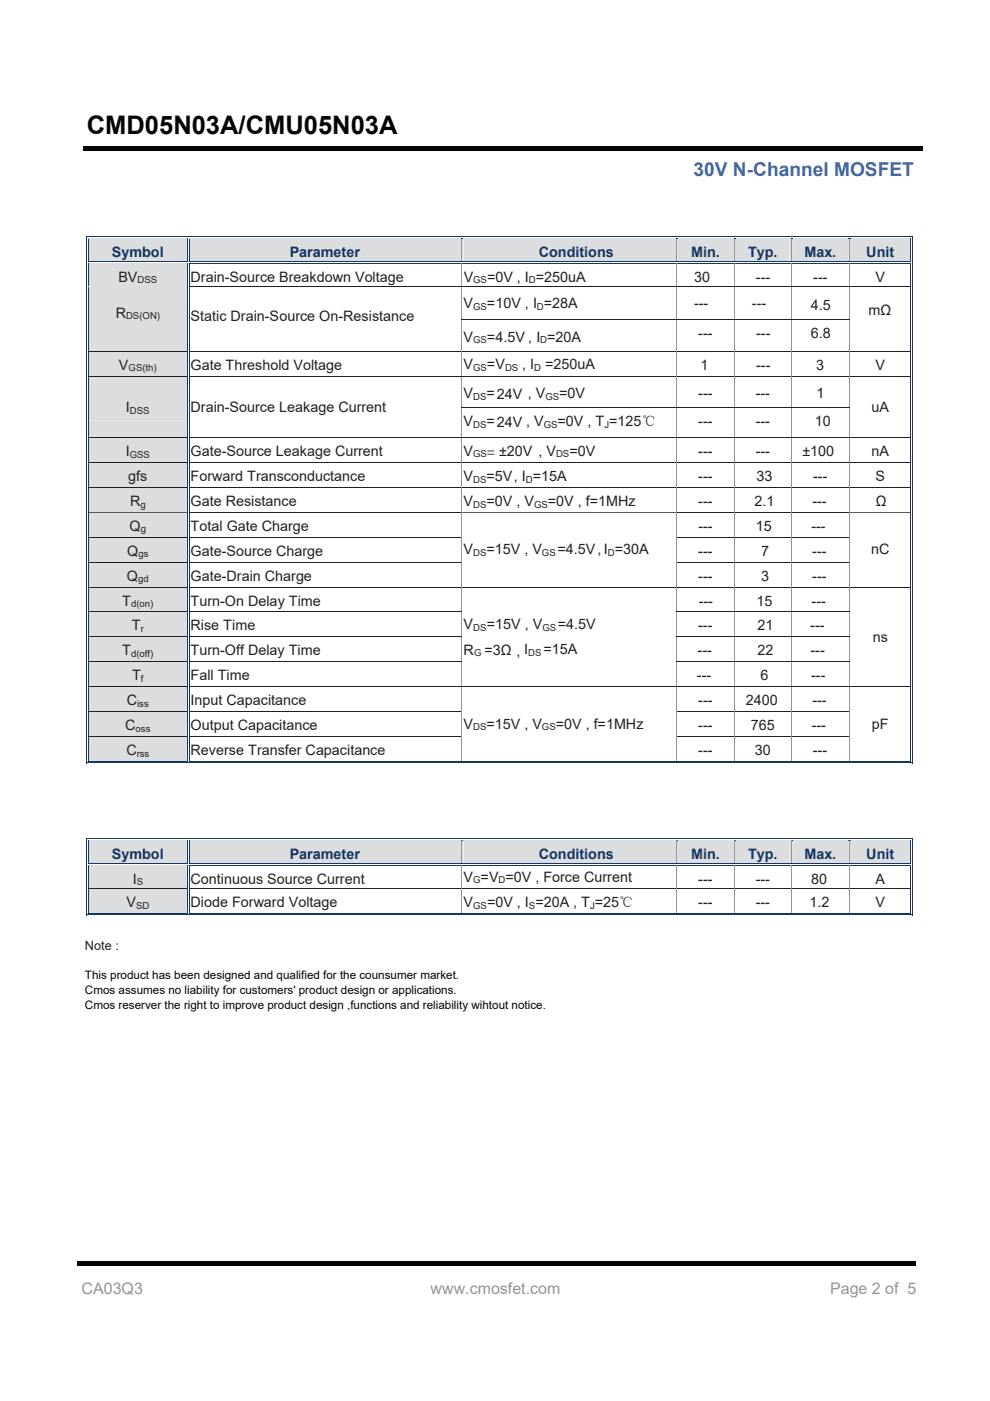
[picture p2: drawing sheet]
<svg xmlns="http://www.w3.org/2000/svg" width="210mm" height="297mm" viewBox="0 0 210 297" stroke-linecap="round" stroke-linejoin="round" font-family="sans-serif">
<defs><g id="words">
<text font-size="5.4" fill="#040503" x="18.4" y="28.4">CMD05N03A/CMU05N03A</text>
<text font-size="4.1" fill="#3f6ab1" x="147.1" y="37.2">30V N-Channel MOSFET</text>
<g font-size="3.4" fill="#939598">
<text x="17.3" y="274.4">CA03Q3</text>
<text x="91.3" y="274.4">www.cmosfet.com</text>
<text x="176" y="274.4">Page 2 of 5</text>
</g>
<g font-size="3" fill="#153662">
<text x="23.7" y="54.5">Symbol</text>
<text x="61.4" y="54.5">Parameter</text>
<text x="114.2" y="54.5">Conditions</text>
<text x="146.5" y="54.5">Min.</text>
<text x="158.6" y="54.5">Typ.</text>
<text x="170.6" y="54.5">Max.</text>
<text x="183.7" y="54.5">Unit</text>
<text x="23.7" y="182.1">Symbol</text>
<text x="61.4" y="182.1">Parameter</text>
<text x="114.2" y="182.1">Conditions</text>
<text x="146.5" y="182.1">Min.</text>
<text x="158.6" y="182.1">Typ.</text>
<text x="170.6" y="182.1">Max.</text>
<text x="183.7" y="182.1">Unit</text>
</g>
<g font-size="3" fill="#231f20">
<text x="25.1" y="59.8">BV</text>
<text x="40.4" y="59.8">Drain-Source Breakdown Voltage</text>
<text x="98.3" y="59.8">V</text>
<text x="103.3" y="59.8">=0V , I =250uA</text>
<text x="147.2" y="59.8">30</text>
<text x="160.3" y="59.8">---</text>
<text x="172.4" y="59.8">---</text>
<text x="185.7" y="59.8">V</text>
<text x="98.3" y="65.4">V</text>
<text x="103.3" y="65.4">=10V , I =28A</text>
<text x="147.2" y="65.2">---</text>
<text x="159.4" y="65.2">---</text>
<text x="171.9" y="65.7">4.5</text>
<text x="24.5" y="67.4">R</text>
<text x="40.4" y="68.1">Static Drain-Source On-Resistance</text>
<text x="148" y="71.7">---</text>
<text x="160.3" y="71.7">---</text>
<text x="171.9" y="71.7">6.8</text>
<text x="184.2" y="66.8">mΩ</text>
<text x="98.3" y="72.4">V</text>
<text x="103.3" y="72.4">=4.5V , I =20A</text>
<text x="25.2" y="78.4">V</text>
<text x="40.4" y="78.4">Gate Threshold Voltage</text>
<text x="98.3" y="78.3">V</text>
<text x="103.3" y="78.3">=V</text>
<text x="110.7" y="78.3">, I</text>
<text x="115.6" y="78.3">=250uA</text>
<text x="148.5" y="78.4">1</text>
<text x="160.3" y="78.4">---</text>
<text x="173.1" y="78.4">3</text>
<text x="185.6" y="78.4">V</text>
<text x="26.7" y="87.4">I</text>
<text x="40.4" y="87.4">Drain-Source Leakage Current</text>
<text x="98.3" y="84.4">V</text>
<text x="103.1" y="84.4">=24V , V</text>
<text x="118.6" y="84.4">=0V</text>
<text x="148" y="84.4">---</text>
<text x="160.2" y="84.4">---</text>
<text x="173.1" y="84.4">1</text>
<text x="184.8" y="87.4">uA</text>
<text x="98.3" y="90.4">V</text>
<text x="103.1" y="90.4">=24V , V</text>
<text x="118.2" y="90.4">=0V , T =125℃</text>
<text x="148" y="90.4">---</text>
<text x="160.2" y="90.4">---</text>
<text x="172.7" y="90.4">10</text>
<text x="26.6" y="96.7">I</text>
<text x="27.2" y="102">gfs</text>
<text x="40.4" y="102">Forward Transconductance</text>
<text x="40.4" y="96.7">Gate-Source Leakage Current</text>
<text x="98.3" y="96.6">V</text>
<text x="98.3" y="102">V</text>
<text x="103.1" y="102">=5V, I =15A</text>
<text x="105.8" y="96.6">±20V , V</text>
<text x="120.7" y="96.6">=0V</text>
<text x="148" y="102">---</text>
<text x="148" y="96.7">---</text>
<text x="160.2" y="96.7">---</text>
<text x="160.4" y="102">33</text>
<text x="170.1" y="96.7">±100</text>
<text x="172.4" y="102">---</text>
<text x="184.8" y="96.7">nA</text>
<text x="185.6" y="102">S</text>
<text x="27.6" y="107.3">R</text>
<text x="40.4" y="107.3">Gate Resistance</text>
<text x="98.3" y="107.3">V</text>
<text x="103.1" y="107.3">=0V , V</text>
<text x="116.1" y="107.3">=0V , f=1MHz</text>
<text x="148.1" y="107.3">---</text>
<text x="160" y="107.3">2.1</text>
<text x="172.2" y="107.3">---</text>
<text x="185.7" y="107.4">Ω</text>
<text x="27.5" y="112.5">Q</text>
<text x="40.4" y="112.5">Total Gate Charge</text>
<text x="148.1" y="112.5">---</text>
<text x="160.2" y="112.5">15</text>
<text x="172" y="112.5">---</text>
<text x="27" y="117.8">Q</text>
<text x="40.4" y="117.8">Gate-Source Charge</text>
<text x="98.3" y="117.5">V</text>
<text x="103.1" y="117.5">=15V , V</text>
<text x="118.2" y="117.5">=4.5V,I =30A</text>
<text x="148.1" y="117.8">---</text>
<text x="161.4" y="117.8">7</text>
<text x="172.2" y="117.8">---</text>
<text x="184.7" y="117.5">nC</text>
<text x="26.9" y="123.1">Q</text>
<text x="40.4" y="123.1">Gate-Drain Charge</text>
<text x="148" y="123.1">---</text>
<text x="161.4" y="123.1">3</text>
<text x="172.2" y="123.1">---</text>
<text x="25.9" y="128.4">T</text>
<text x="40.4" y="128.4">Turn-On Delay Time</text>
<text x="148.1" y="128.4">---</text>
<text x="160.4" y="128.4">15</text>
<text x="172.1" y="128.4">---</text>
<text x="27.9" y="133.7">T</text>
<text x="40.4" y="133.7">Rise Time</text>
<text x="98.3" y="133.4">V</text>
<text x="103.2" y="133.4">=15V , V</text>
<text x="118.3" y="133.4">=4.5V</text>
<text x="148" y="133.7">---</text>
<text x="160.6" y="133.7">21</text>
<text x="171.8" y="133.7">---</text>
<text x="185" y="136">ns</text>
<text x="25.9" y="138.9">T</text>
<text x="40.4" y="138.9">Turn-Off Delay Time</text>
<text x="98.3" y="138.8">R</text>
<text x="102.7" y="138.8">=3Ω , I</text>
<text x="115.2" y="138.8">=15A</text>
<text x="147.9" y="138.9">---</text>
<text x="160.6" y="138.9">22</text>
<text x="171.8" y="138.9">---</text>
<text x="26.9" y="149.5">C</text>
<text x="28" y="144.2">T</text>
<text x="40.4" y="149.5">Input Capacitance</text>
<text x="40.4" y="144.2">Fall Time</text>
<text x="147.8" y="144.2">---</text>
<text x="148.1" y="149.5">---</text>
<text x="158.1" y="149.5">2400</text>
<text x="161.3" y="144.2">6</text>
<text x="172" y="144.2">---</text>
<text x="172.2" y="149.5">---</text>
<text x="26.5" y="154.8">C</text>
<text x="40.4" y="154.8">Output Capacitance</text>
<text x="98.3" y="154.5">V</text>
<text x="103.1" y="154.5">=15V , V</text>
<text x="117.8" y="154.5">=0V , f=1MHz</text>
<text x="148.1" y="154.8">---</text>
<text x="159.2" y="154.8">765</text>
<text x="172.1" y="154.8">---</text>
<text x="184.9" y="154.5">pF</text>
<text x="26.8" y="160.1">C</text>
<text x="40.4" y="160.1">Reverse Transfer Capacitance</text>
<text x="148" y="160.1">---</text>
<text x="160" y="160.1">30</text>
<text x="172.3" y="160.1">---</text>
<text x="28.1" y="187.4">I</text>
<text x="40.4" y="187.4">Continuous Source Current</text>
<text x="98.3" y="186.9">V =V =0V , Force Current</text>
<text x="148" y="187.4">---</text>
<text x="160.2" y="187.4">---</text>
<text x="172" y="187.4">80</text>
<text x="185.6" y="187.4">A</text>
<text x="26.8" y="192.3">V</text>
<text x="40.4" y="192.3">Diode Forward Voltage</text>
<text x="98.3" y="192.3">V</text>
<text x="103.3" y="192.3">=0V , I =20A , T =25℃</text>
<text x="148" y="192.3">---</text>
<text x="160.2" y="192.3">---</text>
<text x="171.6" y="192.3">1.2</text>
<text x="185.6" y="192.3">V</text>
</g>
<text font-size="2.7" fill="#231f20" x="18" y="201.4">Note :</text>
<g font-size="2.5" fill="#050504">
<text x="18" y="207.6">This product has been designed and qualified for the counsumer market.</text>
<text x="18" y="210.7">Cmos assumes no liability for customers' product design or applications.</text>
<text x="18" y="213.8">Cmos reserver the right to improve product design ,functions and reliability wihtout notice.</text>
</g>
<g font-size="2" fill="#231f20">
<text x="29.2" y="60.1">DSS</text>
<text x="100.3" y="60.1">GS</text>
<text x="100.3" y="65.7">GS</text>
<text x="112.1" y="60.1">D</text>
<text x="113.9" y="65.7">D</text>
<text x="26.7" y="67.7">DS(ON)</text>
<text x="100.3" y="72.8">GS</text>
<text x="114.6" y="72.8">D</text>
<text x="27.3" y="78.8">GS(th)</text>
<text x="100.3" y="78.6">GS</text>
<text x="107.1" y="78.6">DS</text>
<text x="113.3" y="78.6">D</text>
<text x="27.6" y="87.8">DSS</text>
<text x="100.3" y="84.7">DS</text>
<text x="115.7" y="84.7">GS</text>
<text x="100.3" y="90.7">DS</text>
<text x="115.3" y="90.7">GS</text>
<text x="128.2" y="90.7">J</text>
<text x="27.5" y="97.1">GSS</text>
<text x="100.3" y="97">GS</text>
<text x="117.9" y="97">DS</text>
<text x="29.8" y="107.6">g</text>
<text x="100.3" y="102.3">DS</text>
<text x="100.3" y="107.6">DS</text>
<text x="111.5" y="102.3">D</text>
<text x="113.2" y="107.6">GS</text>
<text x="29.9" y="112.9">g</text>
<text x="29.3" y="118.2">gs</text>
<text x="100.3" y="117.9">DS</text>
<text x="114.9" y="117.9">GS</text>
<text x="128.9" y="117.9">D</text>
<text x="29.3" y="123.4">gd</text>
<text x="27.8" y="128.7">d(on)</text>
<text x="29.8" y="134">r</text>
<text x="100.3" y="133.7">DS</text>
<text x="115" y="133.7">GS</text>
<text x="27.8" y="139.3">d(off)</text>
<text x="100.5" y="139.1">G</text>
<text x="112" y="139.1">DS</text>
<text x="29.1" y="149.8">iss</text>
<text x="29.9" y="144.6">f</text>
<text x="28.7" y="155.1">oss</text>
<text x="100.3" y="154.8">DS</text>
<text x="114.9" y="154.8">GS</text>
<text x="29" y="160.4">rss</text>
<text x="29" y="187.7">S</text>
<text x="100.3" y="187.2">G</text>
<text x="105.7" y="187.2">D</text>
<text x="28.8" y="192.6">SD</text>
<text x="100.3" y="192.6">GS</text>
<text x="112.1" y="192.6">S</text>
<text x="125.1" y="192.6">J</text>
</g>
</g></defs>
<g fill="#dcdddf">
<path d="M19 50.6h20.5v4.8h-20.5z"/>
<path d="M40.4 50.6h56.9v4.8h-56.9z"/>
<path d="M98.3 50.6h44.7v4.8h-44.7z"/>
<path d="M144 50.6h11.2v4.8h-11.2z"/>
<path d="M156.1 50.6h11.3v4.8h-11.3z"/>
<path d="M168.3 50.6h11.3v4.8h-11.3z"/>
<path d="M180.5 50.6h12.3v4.8h-12.3z"/>
<path d="M39.5 50.6v4.8h.2v-4.8zM18.8 50.6v4.8h.2v-4.8z"/>
<path d="M97.3 50.6v4.8h.4v-4.8zM40.2 50.6v4.8h.2v-4.8z"/>
<path d="M143 50.6v4.8h.4v-4.8zM97.9 50.6v4.8h.4v-4.8z"/>
<path d="M155.2 50.6v4.8h.4v-4.8zM143.6 50.6v4.8h.4v-4.8z"/>
<path d="M167.4 50.6v4.8h.4v-4.8zM155.8 50.6v4.8h.3v-4.8z"/>
<path d="M179.6 50.6v4.8h.4v-4.8zM167.9 50.6v4.8h.4v-4.8z"/>
<path d="M192.8 50.6v4.8h.2v-4.8zM180.1 50.6v4.8h.4v-4.8z"/>
</g>
<g fill="#153662">
<path d="M18.3 50.1h.2v.5h-.2z"/>
<path d="M18.3 50.1h.5v.2h-.5z"/>
<path d="M18.6 50.5h.2v.1h-.2z"/>
</g>
<path d="M18.8 50.2h20.9M18.8 50.5h20.9" fill="none" stroke="#153662" stroke-width=".21"/>
<path d="M18.8 50.6h20.9" fill="none" stroke="#dcdddf" stroke-width=".21"/>
<g fill="#153662">
<path d="M40 50.6h.2z"/>
<path d="M39.7 50.6h.2z"/>
<path d="M39.7 50.1h.5v.2h-.5z"/>
<path d="M39.7 50.5h.2v.1h-.2z"/>
<path d="M40 50.5h.2v.1h-.2z"/>
</g>
<path d="M40.2 50.2h57.5M40.2 50.5h57.5" fill="none" stroke="#153662" stroke-width=".21"/>
<path d="M40.2 50.6h57.5" fill="none" stroke="#dcdddf" stroke-width=".21"/>
<path d="M97.9 50.6h.3z" fill="#dcdddf"/>
<path d="M97.7 50.6h.2z" fill="#939598"/>
<g fill="#153662">
<path d="M97.7 50.1h.5v.2h-.5z"/>
<path d="M97.7 50.5h.5v.1h-.5z"/>
</g>
<path d="M98.2 50.2h45.2M98.2 50.5h45.2" fill="none" stroke="#153662" stroke-width=".21"/>
<path d="M98.2 50.6h45.2" fill="none" stroke="#dcdddf" stroke-width=".21"/>
<path d="M143.6 50.6h.3z" fill="#dcdddf"/>
<path d="M143.4 50.6h.2z" fill="#939598"/>
<g fill="#153662">
<path d="M143.4 50.1h.5v.2h-.5z"/>
<path d="M143.4 50.5h.5v.1h-.5z"/>
</g>
<path d="M143.9 50.2h11.7M143.9 50.5h11.7" fill="none" stroke="#153662" stroke-width=".21"/>
<path d="M143.9 50.6h11.7" fill="none" stroke="#dcdddf" stroke-width=".21"/>
<path d="M155.8 50.6h.3z" fill="#dcdddf"/>
<path d="M155.6 50.6h.2z" fill="#939598"/>
<g fill="#153662">
<path d="M155.6 50.1h.5v.2h-.5z"/>
<path d="M155.6 50.5h.5v.1h-.5z"/>
</g>
<path d="M156.1 50.2h11.7M156.1 50.5h11.7" fill="none" stroke="#153662" stroke-width=".21"/>
<path d="M156.1 50.6h11.7" fill="none" stroke="#dcdddf" stroke-width=".21"/>
<path d="M167.9 50.6h.4z" fill="#dcdddf"/>
<path d="M167.8 50.6h.1z" fill="#939598"/>
<g fill="#153662">
<path d="M167.8 50.1h.5v.2h-.5z"/>
<path d="M167.8 50.5h.5v.1h-.5z"/>
</g>
<path d="M168.3 50.2h11.7M168.3 50.5h11.7" fill="none" stroke="#153662" stroke-width=".21"/>
<path d="M168.3 50.6h11.7" fill="none" stroke="#dcdddf" stroke-width=".21"/>
<path d="M180.1 50.6h.4z" fill="#dcdddf"/>
<path d="M180 50.6h.1z" fill="#939598"/>
<g fill="#153662">
<path d="M180 50.1h.5v.2h-.5z"/>
<path d="M180 50.5h.5v.1h-.5z"/>
</g>
<path d="M180.5 50.2h12.5M180.5 50.5h12.5" fill="none" stroke="#153662" stroke-width=".21"/>
<path d="M180.5 50.6h12.5" fill="none" stroke="#dcdddf" stroke-width=".21"/>
<g fill="#153662">
<path d="M193.4 50.1h.1v.5h-.1z"/>
<path d="M193 50.1h.5v.2h-.5z"/>
<path d="M193 50.5h.2v.1h-.2z"/>
</g>
<path d="M18.4 50.6v4.8M18.7 50.6v4.8M39.8 50.6v4.8M40.1 50.6v4.8M193.1 50.6v4.8M193.4 50.6v4.8" fill="none" stroke="#153662" stroke-width=".21"/>
<path d="M97.8 50.6v4.8M143.5 50.6v4.8M155.7 50.6v4.8M167.9 50.6v4.8M180 50.6v4.8" fill="none" stroke="#939598" stroke-width=".21"/>
<g fill="#dcdddf">
<path d="M19 55.9h20.5v4.8h-20.5z"/>
<path d="M39.5 55.9v4.8h.2v-4.8zM18.8 55.9v4.8h.2v-4.8z"/>
</g>
<g fill="#153662">
<path d="M18.6 55.9h.2z"/>
<path d="M18.3 55.4h.2v.5h-.2z"/>
<path d="M18.6 55.4h.2v.2h-.2z"/>
<path d="M18.6 55.7h.2v.2h-.2z"/>
</g>
<path d="M18.8 55.5h20.9M18.8 55.8h20.9" fill="none" stroke="#153662" stroke-width=".21"/>
<path d="M18.8 55.9h20.9" fill="none" stroke="#dcdddf" stroke-width=".21"/>
<g fill="#153662">
<path d="M40 55.9h.2z"/>
<path d="M39.7 55.9h.2z"/>
<path d="M39.7 55.4h.2v.2h-.2z"/>
<path d="M39.7 55.7h.2v.2h-.2z"/>
<path d="M40 55.4h.2v.2h-.2z"/>
<path d="M40 55.7h.2v.2h-.2z"/>
</g>
<path d="M40.2 55.5h57.5M40.2 55.8h57.5" fill="none" stroke="#153662" stroke-width=".21"/>
<path d="M97.7 55.9h.2z" fill="#939598"/>
<g fill="#153662">
<path d="M97.7 55.4h.5v.2h-.5z"/>
<path d="M97.7 55.7h.5v.2h-.5z"/>
</g>
<path d="M98.2 55.5h45.2M98.2 55.8h45.2" fill="none" stroke="#153662" stroke-width=".21"/>
<path d="M143.4 55.9h.2z" fill="#939598"/>
<g fill="#153662">
<path d="M143.4 55.4h.5v.2h-.5z"/>
<path d="M143.4 55.7h.5v.2h-.5z"/>
</g>
<path d="M143.9 55.5h11.7M143.9 55.8h11.7" fill="none" stroke="#153662" stroke-width=".21"/>
<path d="M155.6 55.9h.2z" fill="#939598"/>
<g fill="#153662">
<path d="M155.6 55.4h.5v.2h-.5z"/>
<path d="M155.6 55.7h.5v.2h-.5z"/>
</g>
<path d="M156.1 55.5h11.7M156.1 55.8h11.7" fill="none" stroke="#153662" stroke-width=".21"/>
<path d="M167.8 55.9h.1z" fill="#939598"/>
<g fill="#153662">
<path d="M167.8 55.4h.5v.2h-.5z"/>
<path d="M167.8 55.7h.5v.2h-.5z"/>
</g>
<path d="M168.3 55.5h11.7M168.3 55.8h11.7" fill="none" stroke="#153662" stroke-width=".21"/>
<path d="M180 55.9h.1z" fill="#939598"/>
<g fill="#153662">
<path d="M180 55.4h.5v.2h-.5z"/>
<path d="M180 55.7h.5v.2h-.5z"/>
</g>
<path d="M180.5 55.5h12.5M180.5 55.8h12.5" fill="none" stroke="#153662" stroke-width=".21"/>
<g fill="#153662">
<path d="M193.4 55.9h.1z"/>
<path d="M193 55.9h.2z"/>
<path d="M193 55.4h.2v.2h-.2z"/>
<path d="M193 55.7h.2v.2h-.2z"/>
<path d="M193.4 55.4h.1v.5h-.1z"/>
</g>
<path d="M18.4 55.9v4.8M18.7 55.9v4.8M39.8 55.9v4.8M40.1 55.9v4.8M193.1 55.9v4.8M193.4 55.9v4.8" fill="none" stroke="#153662" stroke-width=".21"/>
<path d="M97.8 55.9v4.8M143.5 55.9v4.8M155.7 55.9v4.8M167.9 55.9v4.8M180 55.9v4.8" fill="none" stroke="#939598" stroke-width=".21"/>
<g fill="#153662">
<path d="M18.6 60.7h.2v.2h-.2z"/>
<path d="M18.3 60.7h.2v.2h-.2z"/>
<path d="M40 60.7h.2v.2h-.2z"/>
<path d="M39.7 60.7h.2v.2h-.2z"/>
<path d="M193.4 60.7h.1v.2h-.1z"/>
<path d="M193 60.7h.2v.2h-.2z"/>
<path d="M18.6 60.7h.2v.1h-.2z"/>
<path d="M18.3 60.7h.2v.1h-.2z"/>
</g>
<path d="M18.8 60.8h20.9" fill="none" stroke="#231f20" stroke-width=".21"/>
<g fill="#153662">
<path d="M40 60.7h.2v.1h-.2z"/>
<path d="M39.7 60.7h.2v.1h-.2z"/>
</g>
<path d="M40.2 60.8h152.8" fill="none" stroke="#231f20" stroke-width=".21"/>
<g fill="#153662">
<path d="M193.4 60.7h.1v.1h-.1z"/>
<path d="M193 60.7h.2v.1h-.2z"/>
</g>
<path d="M18.4 60.8v5.2M40.1 60.8v5.2M193.1 60.8v5.2M193.4 60.8v5.2" fill="none" stroke="#153662" stroke-width=".21"/>
<path d="M97.8 60.8v5.8M143.5 60.8v5.8M155.7 60.8v5.8M167.9 60.8v5.8M180 60.8v5.8" fill="none" stroke="#939598" stroke-width=".21"/>
<path d="M18.8 60.8h20.9v13.6h-20.9z" fill="#dcdddf"/>
<g fill="#153662">
<path d="M18.3 66h.2v.1h-.2z"/>
<path d="M18.6 66h.2v.1h-.2z"/>
<path d="M39.7 66h.2v.1h-.2z"/>
<path d="M40 66h.2v.1h-.2z"/>
<path d="M193.4 66h.1v.1h-.1z"/>
<path d="M193 66h.2v.1h-.2z"/>
</g>
<path d="M18.4 66.1v8.3M18.7 66.1v8.3M39.8 66.1v8.3M40.1 66.1v8.3M193.1 66.1v8.3M193.4 66.1v8.3" fill="none" stroke="#153662" stroke-width=".21"/>
<path d="M97.8 66.1v8.3M143.5 66.1v8.3M155.7 66.1v8.3M167.9 66.1v8.3M180 66.1v8.3" fill="none" stroke="#939598" stroke-width=".21"/>
<g fill="#dcdddf">
<path d="M19 74.6h20.5v5.1h-20.5z"/>
<path d="M39.5 74.6v5.1h.2v-5.1zM18.8 74.6v5.1h.2v-5.1z"/>
</g>
<g fill="#153662">
<path d="M18.6 74.4h.2v.2h-.2z"/>
<path d="M18.3 74.4h.2v.2h-.2z"/>
<path d="M40 74.4h.2v.2h-.2z"/>
<path d="M39.7 74.4h.2v.2h-.2z"/>
</g>
<path d="M40.2 74.5h152.8" fill="none" stroke="#231f20" stroke-width=".21"/>
<g fill="#153662">
<path d="M193.4 74.4h.1v.2h-.1z"/>
<path d="M193 74.4h.2v.2h-.2z"/>
</g>
<path d="M18.4 74.6v5.1M18.7 74.6v5.1M39.8 74.6v5.1M40.1 74.6v5.1M193.1 74.6v5.1M193.4 74.6v5.1" fill="none" stroke="#153662" stroke-width=".21"/>
<path d="M97.8 74.6v5.1M143.5 74.6v5.1M155.7 74.6v5.1M167.9 74.6v5.1M180 74.6v5.1" fill="none" stroke="#939598" stroke-width=".21"/>
<g fill="#153662">
<path d="M18.6 79.7h.2v.2h-.2z"/>
<path d="M18.3 79.7h.2v.2h-.2z"/>
<path d="M40 79.7h.2v.2h-.2z"/>
<path d="M39.7 79.7h.2v.2h-.2z"/>
<path d="M193.4 79.7h.1v.2h-.1z"/>
<path d="M193 79.7h.2v.2h-.2z"/>
<path d="M18.6 79.7h.2v.1h-.2z"/>
<path d="M18.3 79.7h.2v.1h-.2z"/>
<path d="M40 79.7h.2v.1h-.2z"/>
<path d="M39.7 79.7h.2v.1h-.2z"/>
</g>
<path d="M40.2 79.8h152.8" fill="none" stroke="#231f20" stroke-width=".21"/>
<g fill="#153662">
<path d="M193.4 79.7h.1v.1h-.1z"/>
<path d="M193 79.7h.2v.1h-.2z"/>
</g>
<path d="M18.4 79.8v6.6M40.1 79.8v6.6M193.1 79.8v6.6M193.4 79.8v6.6" fill="none" stroke="#153662" stroke-width=".21"/>
<path d="M97.8 79.8v6.8M143.5 79.8v6.6M155.7 79.8v6.6M167.9 79.8v6.6M180 79.8v6.6" fill="none" stroke="#939598" stroke-width=".21"/>
<g fill="#dcdddf">
<path d="M19 83.6h20.5v5.5h-20.5z"/>
<path d="M18.8 79.8v12.9h20.9v-12.9zM19 83.6h20.5v5.5h-20.5z"/>
</g>
<g fill="#153662">
<path d="M18.3 86.4h.2v.1h-.2z"/>
<path d="M18.6 86.4h.2v.1h-.2z"/>
<path d="M39.7 86.4h.2v.1h-.2z"/>
<path d="M40 86.4h.2v.1h-.2z"/>
<path d="M193.4 86.4h.1v.1h-.1z"/>
<path d="M193 86.4h.2v.1h-.2z"/>
</g>
<path d="M18.4 86.5v6.2M18.7 86.5v6.2M39.8 86.5v6.2M40.1 86.5v6.2M193.1 86.5v6.2M193.4 86.5v6.2" fill="none" stroke="#153662" stroke-width=".21"/>
<path d="M97.8 86.5v6.2M143.5 86.5v6.2M155.7 86.5v6.2M167.9 86.5v6.2M180 86.5v6.2" fill="none" stroke="#939598" stroke-width=".21"/>
<g fill="#dcdddf">
<path d="M19 92.9h20.5v5.1h-20.5z"/>
<path d="M39.5 92.9v5.1h.2v-5.1zM18.8 92.9v5.1h.2v-5.1z"/>
</g>
<path d="M103.3 96.2h1.5v.2h-1.5zM103.3 95.5h1.5v.2h-1.5z" fill="#231f20"/>
<g fill="#153662">
<path d="M18.6 92.7h.2v.2h-.2z"/>
<path d="M18.3 92.7h.2v.2h-.2z"/>
</g>
<path d="M97.8 67.7h82.3M97.8 86.4h82.3" fill="none" stroke="#231f20" stroke-width=".21"/>
<g fill="#153662">
<path d="M40 92.7h.2v.2h-.2z"/>
<path d="M39.7 92.7h.2v.2h-.2z"/>
</g>
<path d="M40.2 92.8h152.8" fill="none" stroke="#231f20" stroke-width=".21"/>
<g fill="#153662">
<path d="M193.4 92.7h.1v.2h-.1z"/>
<path d="M193 92.7h.2v.2h-.2z"/>
</g>
<path d="M18.4 92.9v5.1M18.7 92.9v5.1M39.8 92.9v5.1M40.1 92.9v5.1M193.1 92.9v5.1M193.4 92.9v5.1" fill="none" stroke="#153662" stroke-width=".21"/>
<path d="M97.8 92.9v5.1M143.5 92.9v5.1M155.7 92.9v5.1M167.9 92.9v5.1M180 92.9v5.1" fill="none" stroke="#939598" stroke-width=".21"/>
<g fill="#dcdddf">
<path d="M19 98.1h20.5v5.2h-20.5z"/>
<path d="M39.5 98.1v5.2h.2v-5.2zM18.8 98.1v5.2h.2v-5.2z"/>
</g>
<g fill="#153662">
<path d="M18.6 98h.2v.1h-.2z"/>
<path d="M18.3 98h.2v.1h-.2z"/>
</g>
<path d="M18.8 98.1h20.9" fill="none" stroke="#231f20" stroke-width=".21"/>
<g fill="#153662">
<path d="M40 98h.2v.1h-.2z"/>
<path d="M39.7 98h.2v.1h-.2z"/>
</g>
<path d="M40.2 98.1h152.8" fill="none" stroke="#231f20" stroke-width=".21"/>
<g fill="#153662">
<path d="M193.4 98h.1v.1h-.1z"/>
<path d="M193 98h.2v.1h-.2z"/>
</g>
<path d="M18.4 98.1v5.2M18.7 98.1v5.2M39.8 98.1v5.2M40.1 98.1v5.2M193.1 98.1v5.2M193.4 98.1v5.2" fill="none" stroke="#153662" stroke-width=".21"/>
<path d="M97.8 98.1v5.2M143.5 98.1v5.2M155.7 98.1v5.2M167.9 98.1v5.2M180 98.1v5.2" fill="none" stroke="#939598" stroke-width=".21"/>
<g fill="#dcdddf">
<path d="M19 103.4h20.5v5.1h-20.5z"/>
<path d="M39.5 103.4v5.1h.2v-5.1zM18.8 103.4v5.1h.2v-5.1z"/>
</g>
<g fill="#153662">
<path d="M18.6 103.3h.2v.1h-.2z"/>
<path d="M18.3 103.3h.2v.1h-.2z"/>
</g>
<path d="M18.8 103.3h20.9" fill="none" stroke="#231f20" stroke-width=".21"/>
<g fill="#153662">
<path d="M40 103.3h.2v.1h-.2z"/>
<path d="M39.7 103.3h.2v.1h-.2z"/>
</g>
<path d="M40.2 103.3h152.8" fill="none" stroke="#231f20" stroke-width=".21"/>
<g fill="#153662">
<path d="M193.4 103.3h.1v.1h-.1z"/>
<path d="M193 103.3h.2v.1h-.2z"/>
</g>
<path d="M18.4 103.4v5.1M18.7 103.4v5.1M39.8 103.4v5.1M40.1 103.4v5.1M193.1 103.4v5.1M193.4 103.4v5.1" fill="none" stroke="#153662" stroke-width=".21"/>
<path d="M97.8 103.4v5.1M143.5 103.4v5.1M155.7 103.4v5.1M167.9 103.4v5.1M180 103.4v5.1" fill="none" stroke="#939598" stroke-width=".21"/>
<g fill="#dcdddf">
<path d="M19 108.7h20.5v5.1h-20.5z"/>
<path d="M39.5 108.7v5.1h.2v-5.1zM18.8 108.7v5.1h.2v-5.1z"/>
</g>
<g fill="#153662">
<path d="M18.6 108.5h.2v.2h-.2z"/>
<path d="M18.3 108.5h.2v.2h-.2z"/>
</g>
<path d="M18.8 108.6h20.9" fill="none" stroke="#57585a" stroke-width=".21"/>
<g fill="#153662">
<path d="M40 108.5h.2v.2h-.2z"/>
<path d="M39.7 108.5h.2v.2h-.2z"/>
</g>
<path d="M40.2 108.6h57.5M143.4 108.6h36.6" fill="none" stroke="#231f20" stroke-width=".21"/>
<path d="M97.7 108.6h45.7M180 108.6h13" fill="none" stroke="#57585a" stroke-width=".21"/>
<g fill="#153662">
<path d="M193.4 108.5h.1v.2h-.1z"/>
<path d="M193 108.5h.2v.2h-.2z"/>
</g>
<path d="M18.4 108.7v5.1M18.7 108.7v5.1M39.8 108.7v5.1M40.1 108.7v5.1M193.1 108.7v5.1M193.4 108.7v5.1" fill="none" stroke="#153662" stroke-width=".21"/>
<path d="M97.8 108.7v5.1M143.5 108.7v5.1M155.7 108.7v5.1M167.9 108.7v5.1M180 108.7v5.1" fill="none" stroke="#939598" stroke-width=".21"/>
<g fill="#dcdddf">
<path d="M19 114h20.5v5.1h-20.5z"/>
<path d="M39.5 114v5.1h.2v-5.1zM18.8 114v5.1h.2v-5.1z"/>
</g>
<g fill="#153662">
<path d="M18.6 113.8h.2v.2h-.2z"/>
<path d="M18.3 113.8h.2v.2h-.2z"/>
</g>
<path d="M18.8 113.9h20.9" fill="none" stroke="#231f20" stroke-width=".21"/>
<g fill="#153662">
<path d="M40 113.8h.2v.2h-.2z"/>
<path d="M39.7 113.8h.2v.2h-.2z"/>
</g>
<path d="M40.2 113.9h57.7M143.4 113.9h36.7" fill="none" stroke="#231f20" stroke-width=".21"/>
<g fill="#153662">
<path d="M193.4 113.8h.1v.2h-.1z"/>
<path d="M193 113.8h.2v.2h-.2z"/>
</g>
<path d="M18.4 114v5.1M18.7 114v5.1M39.8 114v5.1M40.1 114v5.1M193.1 114v5.1M193.4 114v5.1" fill="none" stroke="#153662" stroke-width=".21"/>
<path d="M97.8 114v5.1M143.5 114v5.1M155.7 114v5.1M167.9 114v5.1M180 114v5.1" fill="none" stroke="#939598" stroke-width=".21"/>
<g fill="#dcdddf">
<path d="M19 119.3h20.5v5.1h-20.5z"/>
<path d="M39.5 119.3v5.1h.2v-5.1zM18.8 119.3v5.1h.2v-5.1z"/>
</g>
<g fill="#153662">
<path d="M18.6 119.1h.2v.2h-.2z"/>
<path d="M18.3 119.1h.2v.2h-.2z"/>
</g>
<path d="M18.8 119.2h20.9" fill="none" stroke="#231f20" stroke-width=".21"/>
<g fill="#153662">
<path d="M40 119.1h.2v.2h-.2z"/>
<path d="M39.7 119.1h.2v.2h-.2z"/>
</g>
<path d="M40.2 119.2h57.7M143.4 119.2h36.7" fill="none" stroke="#231f20" stroke-width=".21"/>
<g fill="#153662">
<path d="M193.4 119.1h.1v.2h-.1z"/>
<path d="M193 119.1h.2v.2h-.2z"/>
</g>
<path d="M18.4 119.3v5.1M18.7 119.3v5.1M39.8 119.3v5.1M40.1 119.3v5.1M193.1 119.3v5.1M193.4 119.3v5.1" fill="none" stroke="#153662" stroke-width=".21"/>
<path d="M97.8 119.3v5.1M143.5 119.3v5.1M155.7 119.3v5.1M167.9 119.3v5.1M180 119.3v5.1" fill="none" stroke="#939598" stroke-width=".21"/>
<g fill="#dcdddf">
<path d="M19 124.5h20.5v5.2h-20.5z"/>
<path d="M39.5 124.5v5.2h.2v-5.2zM18.8 124.5v5.2h.2v-5.2z"/>
</g>
<g fill="#153662">
<path d="M18.6 124.4h.2v.1h-.2z"/>
<path d="M18.3 124.4h.2v.1h-.2z"/>
</g>
<path d="M18.8 124.5h20.9" fill="none" stroke="#231f20" stroke-width=".21"/>
<g fill="#153662">
<path d="M40 124.4h.2v.1h-.2z"/>
<path d="M39.7 124.4h.2v.1h-.2z"/>
</g>
<path d="M40.2 124.5h152.8" fill="none" stroke="#231f20" stroke-width=".21"/>
<g fill="#153662">
<path d="M193.4 124.4h.1v.1h-.1z"/>
<path d="M193 124.4h.2v.1h-.2z"/>
</g>
<path d="M18.4 124.5v5.2M18.7 124.5v5.2M39.8 124.5v5.2M40.1 124.5v5.2M193.1 124.5v5.2M193.4 124.5v5.2" fill="none" stroke="#153662" stroke-width=".21"/>
<path d="M97.8 124.5v5.2M143.5 124.5v5.2M155.7 124.5v5.2M167.9 124.5v5.2M180 124.5v5.2" fill="none" stroke="#939598" stroke-width=".21"/>
<g fill="#dcdddf">
<path d="M19 129.8h20.5v5.1h-20.5z"/>
<path d="M39.5 129.8v5.1h.2v-5.1zM18.8 129.8v5.1h.2v-5.1z"/>
</g>
<g fill="#153662">
<path d="M18.6 129.7h.2v.1h-.2z"/>
<path d="M18.3 129.7h.2v.1h-.2z"/>
</g>
<path d="M18.8 129.7h20.9" fill="none" stroke="#231f20" stroke-width=".21"/>
<g fill="#153662">
<path d="M40 129.7h.2v.1h-.2z"/>
<path d="M39.7 129.7h.2v.1h-.2z"/>
</g>
<path d="M40.2 129.7h57.7M143.4 129.7h36.7" fill="none" stroke="#231f20" stroke-width=".21"/>
<g fill="#153662">
<path d="M193.4 129.7h.1v.1h-.1z"/>
<path d="M193 129.7h.2v.1h-.2z"/>
</g>
<path d="M18.4 129.8v5.1M18.7 129.8v5.1M39.8 129.8v5.1M40.1 129.8v5.1M193.1 129.8v5.1M193.4 129.8v5.1" fill="none" stroke="#153662" stroke-width=".21"/>
<path d="M97.8 129.8v5.1M143.5 129.8v5.1M155.7 129.8v5.1M167.9 129.8v5.1M180 129.8v5.1" fill="none" stroke="#939598" stroke-width=".21"/>
<g fill="#dcdddf">
<path d="M19 135.1h20.5v5.1h-20.5z"/>
<path d="M39.5 135.1v5.1h.2v-5.1zM18.8 135.1v5.1h.2v-5.1z"/>
</g>
<g fill="#153662">
<path d="M18.6 134.9h.2v.2h-.2z"/>
<path d="M18.3 134.9h.2v.2h-.2z"/>
</g>
<path d="M18.8 135h20.9" fill="none" stroke="#231f20" stroke-width=".21"/>
<g fill="#153662">
<path d="M40 134.9h.2v.2h-.2z"/>
<path d="M39.7 134.9h.2v.2h-.2z"/>
</g>
<path d="M40.2 135h57.7M143.4 135h36.7" fill="none" stroke="#231f20" stroke-width=".21"/>
<g fill="#153662">
<path d="M193.4 134.9h.1v.2h-.1z"/>
<path d="M193 134.9h.2v.2h-.2z"/>
</g>
<path d="M18.4 135.1v5.1M18.7 135.1v5.1M39.8 135.1v5.1M40.1 135.1v5.1M193.1 135.1v5.1M193.4 135.1v5.1" fill="none" stroke="#153662" stroke-width=".21"/>
<path d="M97.8 135.1v5.1M143.5 135.1v5.1M155.7 135.1v5.1M167.9 135.1v5.1M180 135.1v5.1" fill="none" stroke="#939598" stroke-width=".21"/>
<g fill="#dcdddf">
<path d="M19 140.4h20.5v5.1h-20.5z"/>
<path d="M39.5 140.4v5.1h.2v-5.1zM18.8 140.4v5.1h.2v-5.1z"/>
</g>
<g fill="#153662">
<path d="M18.6 140.2h.2v.2h-.2z"/>
<path d="M18.3 140.2h.2v.2h-.2z"/>
</g>
<path d="M18.8 140.3h20.9" fill="none" stroke="#231f20" stroke-width=".21"/>
<g fill="#153662">
<path d="M40 140.2h.2v.2h-.2z"/>
<path d="M39.7 140.2h.2v.2h-.2z"/>
</g>
<path d="M40.2 140.3h57.7M143.4 140.3h36.7" fill="none" stroke="#231f20" stroke-width=".21"/>
<g fill="#153662">
<path d="M193.4 140.2h.1v.2h-.1z"/>
<path d="M193 140.2h.2v.2h-.2z"/>
</g>
<path d="M18.4 140.4v5.1M18.7 140.4v5.1M39.8 140.4v5.1M40.1 140.4v5.1M193.1 140.4v5.1M193.4 140.4v5.1" fill="none" stroke="#153662" stroke-width=".21"/>
<path d="M97.8 140.4v5.1M143.5 140.4v5.1M155.7 140.4v5.1M167.9 140.4v5.1M180 140.4v5.1" fill="none" stroke="#939598" stroke-width=".21"/>
<g fill="#dcdddf">
<path d="M19 145.7h20.5v5.1h-20.5z"/>
<path d="M39.5 145.7v5.1h.2v-5.1zM18.8 145.7v5.1h.2v-5.1z"/>
</g>
<g fill="#153662">
<path d="M18.6 145.5h.2v.2h-.2z"/>
<path d="M18.3 145.5h.2v.2h-.2z"/>
</g>
<path d="M18.8 145.6h20.9" fill="none" stroke="#231f20" stroke-width=".21"/>
<g fill="#153662">
<path d="M40 145.5h.2v.2h-.2z"/>
<path d="M39.7 145.5h.2v.2h-.2z"/>
</g>
<path d="M40.2 145.6h152.8" fill="none" stroke="#231f20" stroke-width=".21"/>
<g fill="#153662">
<path d="M193.4 145.5h.1v.2h-.1z"/>
<path d="M193 145.5h.2v.2h-.2z"/>
</g>
<path d="M18.4 145.7v5.1M18.7 145.7v5.1M39.8 145.7v5.1M40.1 145.7v5.1M193.1 145.7v5.1M193.4 145.7v5.1" fill="none" stroke="#153662" stroke-width=".21"/>
<path d="M97.8 145.7v5.1M143.5 145.7v5.1M155.7 145.7v5.1M167.9 145.7v5.1M180 145.7v5.1" fill="none" stroke="#939598" stroke-width=".21"/>
<g fill="#dcdddf">
<path d="M19 150.9h20.5v5.2h-20.5z"/>
<path d="M39.5 150.9v5.2h.2v-5.2zM18.8 150.9v5.2h.2v-5.2z"/>
</g>
<g fill="#153662">
<path d="M18.6 150.8h.2v.1h-.2z"/>
<path d="M18.3 150.8h.2v.1h-.2z"/>
</g>
<path d="M18.8 150.9h20.9" fill="none" stroke="#231f20" stroke-width=".21"/>
<g fill="#153662">
<path d="M40 150.8h.2v.1h-.2z"/>
<path d="M39.7 150.8h.2v.1h-.2z"/>
</g>
<path d="M40.2 150.9h57.7M143.4 150.9h36.7" fill="none" stroke="#231f20" stroke-width=".21"/>
<g fill="#153662">
<path d="M193.4 150.8h.1v.1h-.1z"/>
<path d="M193 150.8h.2v.1h-.2z"/>
</g>
<path d="M18.4 150.9v5.2M18.7 150.9v5.2M39.8 150.9v5.2M40.1 150.9v5.2M193.1 150.9v5.2M193.4 150.9v5.2" fill="none" stroke="#153662" stroke-width=".21"/>
<path d="M97.8 150.9v5.2M143.5 150.9v5.2M155.7 150.9v5.2M167.9 150.9v5.2M180 150.9v5.2" fill="none" stroke="#939598" stroke-width=".21"/>
<g fill="#dcdddf">
<path d="M19 156.2h20.5v5.1h-20.5z"/>
<path d="M39.5 156.2v5.1h.2v-5.1zM18.8 156.2v5.1h.2v-5.1z"/>
</g>
<g fill="#153662">
<path d="M18.6 156.1h.2v.1h-.2z"/>
<path d="M18.3 156.1h.2v.1h-.2z"/>
</g>
<path d="M18.8 156.1h20.9" fill="none" stroke="#231f20" stroke-width=".21"/>
<g fill="#153662">
<path d="M40 156.1h.2v.1h-.2z"/>
<path d="M39.7 156.1h.2v.1h-.2z"/>
</g>
<path d="M40.2 156.1h57.7M143.4 156.1h36.7" fill="none" stroke="#231f20" stroke-width=".21"/>
<g fill="#153662">
<path d="M193.4 156.1h.1v.1h-.1z"/>
<path d="M193 156.1h.2v.1h-.2z"/>
</g>
<path d="M18.4 156.2v5.6M18.7 156.2v5.2" fill="none" stroke="#153662" stroke-width=".21"/>
<g fill="#153662">
<path d="M18.3 161.7h.5v.1h-.5z"/>
<path d="M18.6 161.4h.2v.1h-.2z"/>
</g>
<path d="M39.8 156.2v5.3M40.1 156.2v5.2M18.8 161.8h20.9M18.8 161.4h20.9" fill="none" stroke="#153662" stroke-width=".21"/>
<path d="M40 161.4h.2v.1h-.2z" fill="#153662"/>
<path d="M39.7 161.8h58M40.2 161.4h57.5" fill="none" stroke="#153662" stroke-width=".21"/>
<path d="M97.8 156.2v5.2" fill="none" stroke="#939598" stroke-width=".21"/>
<path d="M97.7 161.4h.5v.1h-.5z" fill="#153662"/>
<path d="M97.7 161.8h45.7M98.2 161.4h45.2" fill="none" stroke="#153662" stroke-width=".21"/>
<path d="M143.5 156.2v5.2" fill="none" stroke="#939598" stroke-width=".21"/>
<path d="M143.4 161.4h.5v.1h-.5z" fill="#153662"/>
<path d="M143.4 161.8h12.2M143.9 161.4h11.7" fill="none" stroke="#153662" stroke-width=".21"/>
<path d="M155.7 156.2v5.2" fill="none" stroke="#939598" stroke-width=".21"/>
<path d="M155.6 161.4h.5v.1h-.5z" fill="#153662"/>
<path d="M155.6 161.8h12.2M156.1 161.4h11.7" fill="none" stroke="#153662" stroke-width=".21"/>
<path d="M167.9 156.2v5.2" fill="none" stroke="#939598" stroke-width=".21"/>
<path d="M167.8 161.4h.5v.1h-.5z" fill="#153662"/>
<path d="M167.8 161.8h12.2M168.3 161.4h11.7" fill="none" stroke="#153662" stroke-width=".21"/>
<path d="M180 156.2v5.2" fill="none" stroke="#939598" stroke-width=".21"/>
<path d="M180 161.4h.5v.1h-.5z" fill="#153662"/>
<path d="M193.1 156.2v5.2M193.4 156.2v5.2M180 161.8h13M180.5 161.4h12.5" fill="none" stroke="#153662" stroke-width=".21"/>
<g fill="#153662">
<path d="M193.4 161.4h.1v.4h-.1z"/>
<path d="M193 161.7h.5v.1h-.5z"/>
<path d="M193 161.4h.2v.1h-.2z"/>
</g>
<g fill="#dcdddf">
<path d="M19 178.2h20.5v4.8h-20.5z"/>
<path d="M40.4 178.2h56.9v4.8h-56.9z"/>
<path d="M98.3 178.2h44.7v4.8h-44.7z"/>
<path d="M144 178.2h11.2v4.8h-11.2z"/>
<path d="M156.1 178.2h11.3v4.8h-11.3z"/>
<path d="M168.3 178.2h11.3v4.8h-11.3z"/>
<path d="M180.5 178.2h12.3v4.8h-12.3z"/>
<path d="M39.5 178.2v4.8h.2v-4.8zM18.8 178.2v4.8h.2v-4.8z"/>
<path d="M97.3 178.2v4.8h.4v-4.8zM40.2 178.2v4.8h.2v-4.8z"/>
<path d="M143 178.2v4.8h.4v-4.8zM97.9 178.2v4.8h.4v-4.8z"/>
<path d="M155.2 178.2v4.8h.4v-4.8zM143.6 178.2v4.8h.4v-4.8z"/>
<path d="M167.4 178.2v4.8h.4v-4.8zM155.8 178.2v4.8h.3v-4.8z"/>
<path d="M179.6 178.2v4.8h.4v-4.8zM167.9 178.2v4.8h.4v-4.8z"/>
<path d="M192.8 178.2v4.8h.2v-4.8zM180.1 178.2v4.8h.4v-4.8z"/>
</g>
<g fill="#153662">
<path d="M18.3 177.7h.2v.5h-.2z"/>
<path d="M18.3 177.7h.5v.2h-.5z"/>
<path d="M18.6 178.1h.2v.1h-.2z"/>
</g>
<path d="M18.8 177.8h20.9M18.8 178.1h20.9" fill="none" stroke="#153662" stroke-width=".21"/>
<path d="M18.8 178.2h20.9" fill="none" stroke="#dcdddf" stroke-width=".21"/>
<g fill="#153662">
<path d="M40 178.2h.2z"/>
<path d="M39.7 178.2h.2z"/>
<path d="M39.7 177.7h.5v.2h-.5z"/>
<path d="M39.7 178.1h.2v.1h-.2z"/>
<path d="M40 178.1h.2v.1h-.2z"/>
</g>
<path d="M40.2 177.8h57.5M40.2 178.1h57.5" fill="none" stroke="#153662" stroke-width=".21"/>
<path d="M40.2 178.2h57.5" fill="none" stroke="#dcdddf" stroke-width=".21"/>
<path d="M97.9 178.2h.3z" fill="#dcdddf"/>
<path d="M97.7 178.2h.2z" fill="#939598"/>
<g fill="#153662">
<path d="M97.7 177.7h.5v.2h-.5z"/>
<path d="M97.7 178.1h.5v.1h-.5z"/>
</g>
<path d="M98.2 177.8h45.2M98.2 178.1h45.2" fill="none" stroke="#153662" stroke-width=".21"/>
<path d="M98.2 178.2h45.2" fill="none" stroke="#dcdddf" stroke-width=".21"/>
<path d="M143.6 178.2h.3z" fill="#dcdddf"/>
<path d="M143.4 178.2h.2z" fill="#939598"/>
<g fill="#153662">
<path d="M143.4 177.7h.5v.2h-.5z"/>
<path d="M143.4 178.1h.5v.1h-.5z"/>
</g>
<path d="M143.9 177.8h11.7M143.9 178.1h11.7" fill="none" stroke="#153662" stroke-width=".21"/>
<path d="M143.9 178.2h11.7" fill="none" stroke="#dcdddf" stroke-width=".21"/>
<path d="M155.8 178.2h.3z" fill="#dcdddf"/>
<path d="M155.6 178.2h.2z" fill="#939598"/>
<g fill="#153662">
<path d="M155.6 177.7h.5v.2h-.5z"/>
<path d="M155.6 178.1h.5v.1h-.5z"/>
</g>
<path d="M156.1 177.8h11.7M156.1 178.1h11.7" fill="none" stroke="#153662" stroke-width=".21"/>
<path d="M156.1 178.2h11.7" fill="none" stroke="#dcdddf" stroke-width=".21"/>
<path d="M167.9 178.2h.4z" fill="#dcdddf"/>
<path d="M167.8 178.2h.1z" fill="#939598"/>
<g fill="#153662">
<path d="M167.8 177.7h.5v.2h-.5z"/>
<path d="M167.8 178.1h.5v.1h-.5z"/>
</g>
<path d="M168.3 177.8h11.7M168.3 178.1h11.7" fill="none" stroke="#153662" stroke-width=".21"/>
<path d="M168.3 178.2h11.7" fill="none" stroke="#dcdddf" stroke-width=".21"/>
<path d="M180.1 178.2h.4z" fill="#dcdddf"/>
<path d="M180 178.2h.1z" fill="#939598"/>
<g fill="#153662">
<path d="M180 177.7h.5v.2h-.5z"/>
<path d="M180 178.1h.5v.1h-.5z"/>
</g>
<path d="M180.5 177.8h12.5M180.5 178.1h12.5" fill="none" stroke="#153662" stroke-width=".21"/>
<path d="M180.5 178.2h12.5" fill="none" stroke="#dcdddf" stroke-width=".21"/>
<g fill="#153662">
<path d="M193.4 177.7h.1v.5h-.1z"/>
<path d="M193 177.7h.5v.2h-.5z"/>
<path d="M193 178.1h.2v.1h-.2z"/>
</g>
<path d="M18.4 178.2v4.8M18.7 178.2v4.8M39.8 178.2v4.8M40.1 178.2v4.8M193.1 178.2v4.8M193.4 178.2v4.8" fill="none" stroke="#153662" stroke-width=".21"/>
<path d="M97.8 178.2v4.8M143.5 178.2v4.8M155.7 178.2v4.8M167.9 178.2v4.8M180 178.2v4.8" fill="none" stroke="#939598" stroke-width=".21"/>
<g fill="#dcdddf">
<path d="M19 183.5h20.5v4.8h-20.5z"/>
<path d="M39.5 183.5v4.8h.2v-4.8zM18.8 183.5v4.8h.2v-4.8z"/>
</g>
<g fill="#153662">
<path d="M18.6 183.5h.2z"/>
<path d="M18.3 183h.2v.5h-.2z"/>
<path d="M18.6 183h.2v.2h-.2z"/>
<path d="M18.6 183.3h.2v.2h-.2z"/>
</g>
<path d="M18.8 183.1h20.9M18.8 183.4h20.9" fill="none" stroke="#153662" stroke-width=".21"/>
<path d="M18.8 183.5h20.9" fill="none" stroke="#dcdddf" stroke-width=".21"/>
<g fill="#153662">
<path d="M40 183.5h.2z"/>
<path d="M39.7 183.5h.2z"/>
<path d="M39.7 183h.2v.2h-.2z"/>
<path d="M39.7 183.3h.2v.2h-.2z"/>
<path d="M40 183h.2v.2h-.2z"/>
<path d="M40 183.3h.2v.2h-.2z"/>
</g>
<path d="M40.2 183.1h57.5M40.2 183.4h57.5" fill="none" stroke="#153662" stroke-width=".21"/>
<path d="M97.7 183.5h.2z" fill="#939598"/>
<g fill="#153662">
<path d="M97.7 183h.5v.2h-.5z"/>
<path d="M97.7 183.3h.5v.2h-.5z"/>
</g>
<path d="M98.2 183.1h45.2M98.2 183.4h45.2" fill="none" stroke="#153662" stroke-width=".21"/>
<path d="M143.4 183.5h.2z" fill="#939598"/>
<g fill="#153662">
<path d="M143.4 183h.5v.2h-.5z"/>
<path d="M143.4 183.3h.5v.2h-.5z"/>
</g>
<path d="M143.9 183.1h11.7M143.9 183.4h11.7" fill="none" stroke="#153662" stroke-width=".21"/>
<path d="M155.6 183.5h.2z" fill="#939598"/>
<g fill="#153662">
<path d="M155.6 183h.5v.2h-.5z"/>
<path d="M155.6 183.3h.5v.2h-.5z"/>
</g>
<path d="M156.1 183.1h11.7M156.1 183.4h11.7" fill="none" stroke="#153662" stroke-width=".21"/>
<path d="M167.8 183.5h.1z" fill="#939598"/>
<g fill="#153662">
<path d="M167.8 183h.5v.2h-.5z"/>
<path d="M167.8 183.3h.5v.2h-.5z"/>
</g>
<path d="M168.3 183.1h11.7M168.3 183.4h11.7" fill="none" stroke="#153662" stroke-width=".21"/>
<path d="M180 183.5h.1z" fill="#939598"/>
<g fill="#153662">
<path d="M180 183h.5v.2h-.5z"/>
<path d="M180 183.3h.5v.2h-.5z"/>
</g>
<path d="M180.5 183.1h12.5M180.5 183.4h12.5" fill="none" stroke="#153662" stroke-width=".21"/>
<g fill="#153662">
<path d="M193.4 183.5h.1z"/>
<path d="M193 183.5h.2z"/>
<path d="M193 183h.2v.2h-.2z"/>
<path d="M193 183.3h.2v.2h-.2z"/>
<path d="M193.4 183h.1v.5h-.1z"/>
</g>
<path d="M18.4 183.5v4.8M18.7 183.5v4.8M39.8 183.5v4.8M40.1 183.5v4.8M193.1 183.5v4.8M193.4 183.5v4.8" fill="none" stroke="#153662" stroke-width=".21"/>
<path d="M97.8 183.5v4.8M143.5 183.5v4.8M155.7 183.5v4.8M167.9 183.5v4.8M180 183.5v4.8" fill="none" stroke="#939598" stroke-width=".21"/>
<g fill="#153662">
<path d="M18.6 188.3h.2v.2h-.2z"/>
<path d="M18.3 188.3h.2v.2h-.2z"/>
<path d="M40 188.3h.2v.2h-.2z"/>
<path d="M39.7 188.3h.2v.2h-.2z"/>
<path d="M193.4 188.3h.1v.2h-.1z"/>
<path d="M193 188.3h.2v.2h-.2z"/>
</g>
<g fill="#dcdddf">
<path d="M19 188.4h20.5v5.2h-20.5z"/>
<path d="M39.5 188.4v5.2h.2v-5.2zM18.8 188.4v5.2h.2v-5.2z"/>
</g>
<g fill="#153662">
<path d="M18.6 188.3h.2v.1h-.2z"/>
<path d="M18.3 188.3h.2v.1h-.2z"/>
</g>
<path d="M18.8 188.4h20.9" fill="none" stroke="#231f20" stroke-width=".21"/>
<g fill="#153662">
<path d="M40 188.3h.2v.1h-.2z"/>
<path d="M39.7 188.3h.2v.1h-.2z"/>
</g>
<path d="M40.2 188.4h152.8" fill="none" stroke="#231f20" stroke-width=".21"/>
<g fill="#153662">
<path d="M193.4 188.3h.1v.1h-.1z"/>
<path d="M193 188.3h.2v.1h-.2z"/>
</g>
<path d="M18.4 188.4v5.7M18.7 188.4v5.2" fill="none" stroke="#153662" stroke-width=".21"/>
<g fill="#153662">
<path d="M18.3 193.9h.5v.2h-.5z"/>
<path d="M18.6 193.6h.2v.1h-.2z"/>
</g>
<path d="M18.8 194h20.9M18.8 193.7h20.9M39.8 188.4v5.3M40.1 188.4v5.2" fill="none" stroke="#153662" stroke-width=".21"/>
<path d="M40 193.6h.2v.1h-.2z" fill="#153662"/>
<path d="M39.7 194h58M40.2 193.7h57.5" fill="none" stroke="#153662" stroke-width=".21"/>
<path d="M97.8 188.4v5.2" fill="none" stroke="#939598" stroke-width=".21"/>
<path d="M97.7 193.6h.5v.1h-.5z" fill="#153662"/>
<path d="M97.7 194h45.7M98.2 193.7h45.2" fill="none" stroke="#153662" stroke-width=".21"/>
<path d="M143.5 188.4v5.2" fill="none" stroke="#939598" stroke-width=".21"/>
<path d="M143.4 193.6h.5v.1h-.5z" fill="#153662"/>
<path d="M143.4 194h12.2M143.9 193.7h11.7" fill="none" stroke="#153662" stroke-width=".21"/>
<path d="M155.7 188.4v5.2" fill="none" stroke="#939598" stroke-width=".21"/>
<path d="M155.6 193.6h.5v.1h-.5z" fill="#153662"/>
<path d="M155.6 194h12.2M156.1 193.7h11.7" fill="none" stroke="#153662" stroke-width=".21"/>
<path d="M167.9 188.4v5.2" fill="none" stroke="#939598" stroke-width=".21"/>
<path d="M167.8 193.6h.5v.1h-.5z" fill="#153662"/>
<path d="M167.8 194h12.2M168.3 193.7h11.7" fill="none" stroke="#153662" stroke-width=".21"/>
<path d="M180 188.4v5.2" fill="none" stroke="#939598" stroke-width=".21"/>
<path d="M180 193.6h.5v.1h-.5z" fill="#153662"/>
<path d="M180 194h13M180.5 193.7h12.5M193.1 188.4v5.2M193.4 188.4v5.2" fill="none" stroke="#153662" stroke-width=".21"/>
<g fill="#153662">
<path d="M193.4 193.6h.1v.5h-.1z"/>
<path d="M193 193.9h.5v.2h-.5z"/>
<path d="M193 193.6h.2v.1h-.2z"/>
</g>
<g fill="#040503">
<path d="M16.4 267.3h177.8v1.1h-177.8z"/>
<path d="M17.6 30.9h178v1.1h-178z"/>
</g>
<path d="M18.7 60.8v5.2M18.7 79.8v6.6M39.8 60.8v5.2M39.8 79.8v6.6" fill="none" stroke="#153662" stroke-width=".21"/>
<path d="M18.8 79.8h20.9M18.8 74.5h20.9M18.8 92.8h20.9" fill="none" stroke="#231f20" stroke-width=".21"/>
<use href="#words"/>
</svg>
